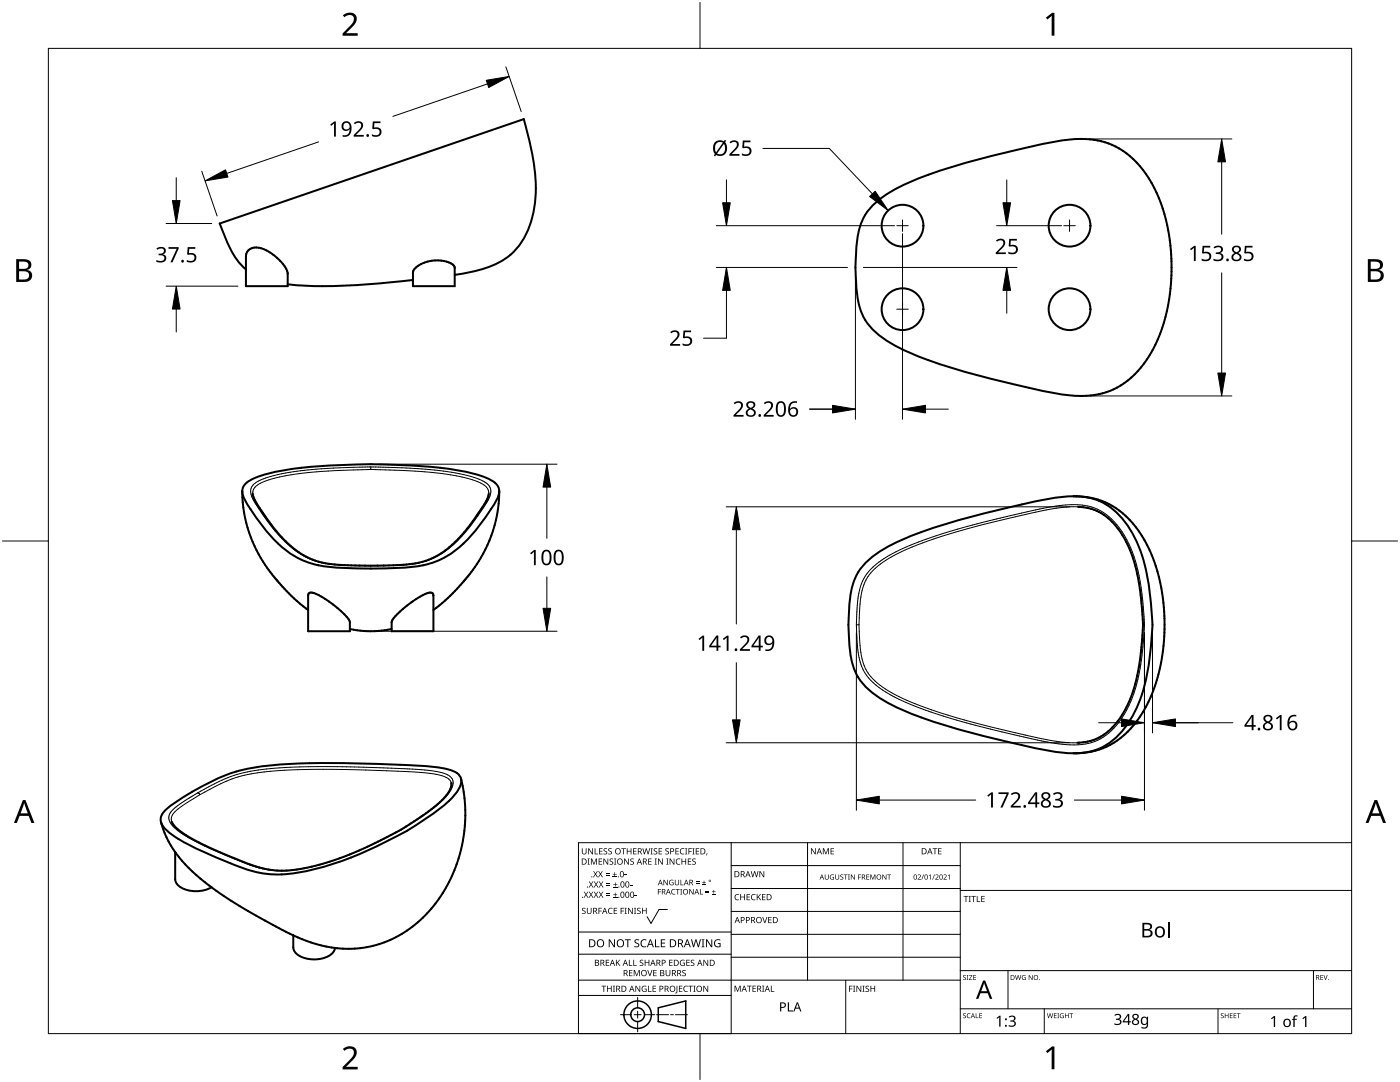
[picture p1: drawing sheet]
<svg xmlns="http://www.w3.org/2000/svg" width="279mm" height="216mm" viewBox="0 0 279 216" stroke-linecap="round" stroke-linejoin="round" font-family="sans-serif">
<g fill="none" stroke="#000" stroke-width=".4">
<path d="M218.3 27.9l.5 .1a16.1 16.1 0 0 1 11.3 9l1.8 4.1 1.1 4.3 .7 4.8 .1 5.2-.6 5-1.1 4.5-1.7 4.2-2.1 3.4a14.7 14.7 0 0 1-12.6 6.5 63.9 63.9 0 0 1-13.2-2.3 117.8 117.8 0 0 1-22.4-7 17.2 17.2 0 0 1-7.4-5.9 17.1 17.1 0 0 1-1.9-8.2 34.1 34.1 0 0 1 1-10.8 12.5 12.5 0 0 1 6-6.5 80.5 80.5 0 0 1 18.9-6.9l9.7-2.3a33.3 33.3 0 0 1 10.6-1.3l1.3 .1M49.1 53.8a16.6 16.6 0 0 1-4.5-7.2l-.8-2 60.7-20.8 .3 .8a47.9 47.9 0 0 1 2.1 14.3 16.9 16.9 0 0 1-5 11.9 20.2 20.2 0 0 1-10 3.9l-1.1 .2M49.6 49.9a3.6 3.6 0 0 1 4.2 .4 7.1 7.1 0 0 1 3.6 4.3v2.5h-8.3v-5.9l.1-.7zM82.4 55.9a115.4 115.4 0 0 1-25 .8M82.9 53.5a6.5 6.5 0 0 1 7.6-.6l.2 .5v3.7h-8.3v-2.7zM48.3 98l.3 3.3 .6 3.3 1 2.9 1.4 3.1 1.9 3 2.5 3.1 2.7 2.7 2.8 2.3M48.3 98a9.4 9.4 0 0 0 2.2 4.3 25.8 25.8 0 0 0 9.2 9.2 24.3 24.3 0 0 0 11 1.9h5.5a31.5 31.5 0 0 0 11.2-1.5 23.3 23.3 0 0 0 9.6-8.8 15.5 15.5 0 0 0 2.6-4.6v-.5M48.3 98l.2-.7a4.1 4.1 0 0 1 2.6-2 57.7 57.7 0 0 1 16.7-2.5 128.8 128.8 0 0 1 23.9 1.1 17.3 17.3 0 0 1 7 2.4l.6 .7 .3 1M50.4 98.4l.4 1.2 .9 1.6 2.4 3.5 2.1 2.5 1.8 1.7 1.5 1.2 1.5 1 1.7 .7 2.3 .6 2.6 .3 9.7 .1 5.6-.4 1.8-.4 1.8-.7a25.1 25.1 0 0 0 8.9-8.8l1.7-2.6 .4-1.5M99.6 98l-.1 2.5M214.3 99h.5M214.3 99a63.8 63.8 0 0 0-13.2 2.3 117.8 117.8 0 0 0-22.4 7 17.2 17.2 0 0 0-7.4 5.9 17.1 17.1 0 0 0-1.9 8.3 34.1 34.1 0 0 0 1 10.7 12.5 12.5 0 0 0 6 6.6 80.5 80.5 0 0 0 18.9 6.8l9.7 2.3a45.1 45.1 0 0 0 9.3 1.4"/>
<path d="M214.8 99h.1M214.9 99l2.5 .3a16.1 16.1 0 0 1 11.3 9l1.8 4.1 1.1 4.3 .7 4.8 .1 5.2-.6 5-1.1 4.5-1.7 4.2-2.1 3.4a14.7 14.7 0 0 1-12 6.5M214.9 99a12 12 0 0 1 10.3 6.1 31.5 31.5 0 0 1 4.4 14.5 47.8 47.8 0 0 1-1 16.4 20.4 20.4 0 0 1-7.4 12.4 11.5 11.5 0 0 1-6.3 1.9M61.7 118.4a3.2 3.2 0 0 1 2.7 .8l2.5 1.8a8.6 8.6 0 0 1 2.9 3.2v1.8h-8.3v-7.2zM86.5 118.8v.1M99.5 100.5l-.5 3-.8 2.9-1.1 2.7-1.4 2.6-1.8 2.7-2.6 2.9-2.3 2.4-2.5 2M215.2 101.1h.1M215.3 101.1h.1M215.4 101.1a10.1 10.1 0 0 1 8.4 5.3 31 31 0 0 1 4 13.9l.3 4.4-.6 7.3a23.2 23.2 0 0 1-5.7 13.4 9.3 9.3 0 0 1-6.4 2.8M78.2 125.5l-2.1 .3-2.1 .2-2.1-.2-2.1-.3M79.3 122.5l3-2.5a8 8 0 0 1 3.8-1.7l.3 .2 .1 .4v7.1h-8.3v-2zM90.1 156.3h.1"/>
<path d="M90.1 156.3a4.6 4.6 0 0 1-2 3.5l-2.8 2.2-4.3 2.9M92 155.4l.7 4.1 .1 4.6-.5 4.3-1.2 4.1M92 155.4a4 4 0 0 1-1.2 3.2 44.2 44.2 0 0 1-10.2 7.5 66.8 66.8 0 0 1-22.3 8.2 21.7 21.7 0 0 1-12.4-2.1l-4-1.6a33.3 33.3 0 0 1-8.8-5.1l-.8-1-.2-.5M92 155.4l-.3-.6a5.1 5.1 0 0 0-3.4-1.5l-1-.2a233.6 233.6 0 0 0-33.3-.4 33.7 33.7 0 0 0-15.6 5.3 26.4 26.4 0 0 0-5.7 4 2.17 2.17 0 0 0-.6 2M214.8 150.3h-.5M214.9 150.3h-.1M215.3 148.2h-.3M215.4 148.2h-.1M32.1 164a18.1 18.1 0 0 0 2.9 6M34.3 163.9a9.8 9.8 0 0 0 4.4 3.7l3.2 1.5 4.9 2.2 3.4 1.3 2.9 .8a23.8 23.8 0 0 0 11.7-1.2l3.8-1.2 3.7-1.6 4.9-2.4 3.8-2.1M35 170l1.3 1.7 1.7 1.8 4.2 3.5M35 170v5.4a2.82 2.82 0 0 0 2.5 2.2 6.4 6.4 0 0 0 4.7-.6"/>
<path d="M42.2 177l3.1 2.2 3.8 2.4 9.4 5M91.1 172.5l-1.6 3.8-2 3.2-2.5 3-2.7 2.4M58.5 186.6v2.4a2.82 2.82 0 0 0 2.6 2.2 5.7 5.7 0 0 0 5.4-1.2l.4-.9M82.3 184.9a21.6 21.6 0 0 1-22.6 2.3l-1.2-.6"/>
<circle cx="180.1" cy="45" r="4.2"/>
<circle cx="213.5" cy="45" r="4.2"/>
<circle cx="180.1" cy="61.7" r="4.2"/>
<circle cx="213.5" cy="61.7" r="4.2"/>
</g>
<g fill="none" stroke="#000" stroke-width=".2">
<path d="M74 93.2l6.5 .2 5.4 .3 4.2 .5 3.4 .7a7.2 7.2 0 0 1 4.2 2.2 3.5 3.5 0 0 1-.5 3.1l-2.8 4-2.2 2.8-2.5 2.3-2.4 1.7-2.2 .9-2.5 .6-3.2 .3-5.4 .1M74 93.7l-10.8 .4-3.9 .5-3.3 .5a10.5 10.5 0 0 0-5.2 2.2l-.3 .6-.1 .6M74 93.2v.5M74 93.2l-7.1 .2-5.4 .4-4.5 .6-3.4 .8a5.9 5.9 0 0 0-3.4 2 4 4 0 0 0 .9 3.4l2.7 4 2.2 2.6 2.3 2.2 2.4 1.6 2.3 .9 2.4 .6 3.2 .3 5.4 .1M74 93.7l10.8 .4 3.9 .5 3.2 .5a10.5 10.5 0 0 1 5.3 2.2l.3 .6v.6M74 112.9h.1M215.2 101.1a53.4 53.4 0 0 0-13.1 2.2l-9.6 2.4-7.9 2.5a27 27 0 0 0-10.6 5.9 11.5 11.5 0 0 0-2.5 7.8l-.1 2.8M215.3 101.1h.1M215.4 101.1a9.4 9.4 0 0 1 4.3 1.3M170.9 124.7l.2 3.7 .3 2.3M170.9 124.7h.5M171.4 124.7l.1 1.7a14.5 14.5 0 0 0 1.9 8.1 21.1 21.1 0 0 0 9.2 5.9l4.9 1.8 5.6 1.6 6.7 1.8 8.6 1.9a29.1 29.1 0 0 0 6.6 .7"/>
<path d="M228.1 124.7h.3M228.4 124.7l-.4 5-.5 3.9-.8 3.5-1 2.9a13.6 13.6 0 0 1-7.8 8.2l-1.5 .3-1.8 .1-3.8-.2-4.9-1-10.3-2.4-6.7-1.9-5.6-1.9-4.3-1.9-3.4-2a9.3 9.3 0 0 1-4.2-6.6M228.4 124.7l-.4-4.9-.5-4.1-.8-3.5-1-2.8a13.6 13.6 0 0 0-7.8-8.2 22.7 22.7 0 0 0-10.2 .3l-11.2 2.6-8 2.3-6.8 2.4-2.6 1.1-2.2 1.3a10 10 0 0 0-5.4 6.7l-.4 2.6-.2 4.2M39.5 158.2l-3.6 2.2a4 4 0 0 0-2.2 2.9 5.7 5.7 0 0 0 2.9 3.2l4.8 2.6 7.7 3.2 3.3 1 3.1 .5 1.9-.1 2.1-.2 4.9-1.1 5.4-1.8 5.6-2.6M39.5 158.2l4-2.2 3-1.2 3.1-.8 4.1-.6 5.7-.4h7.5l11.8 .3 6.7 .4a8.8 8.8 0 0 1 4.6 1.4 2.43 2.43 0 0 1-.4 3.1l-1.4 1.6-1.8 1.5-6.2 4.2M39.5 158.2l.4 .4M39.9 158.6l-1 .6a14.2 14.2 0 0 0-4.6 3.6l-.1 .5 .1 .6M90.1 156.3v-.1a3.1 3.1 0 0 0-2.8-1.6l-2.3-.4-3.4-.2-15.9-.5-8.4 .2-6.5 .6a30.4 30.4 0 0 0-10.9 4.3M215.4 148.2h-.1M219.7 147a9.4 9.4 0 0 1-4.3 1.2M80 165.5v.1M80.2 165.5h-.2"/>
<path d="M80.2 165.5l-4.8 2.5"/>
</g>
<path d="M9.7 9.7h260v196.5h-260z" fill="none" stroke="#000" stroke-width=".2"/>
<path d="M139.7 .5v9.2M.5 108h9.2M269.7 108h9.2M139.7 206.2v9.2" fill="none" stroke="#000" stroke-width=".2"/>
<g fill="#000">
<path d="M68.4 3.1a1.64 1.64 0 0 1 2.8 .4 2.52 2.52 0 0 1-1.2 2.2l-.9 .9h2.3v.5h-3v-.4l1.2-1.2a1.95 1.95 0 0 0 .9-2.2 1.23 1.23 0 0 0-1.8 .1zM208.7 3.5l1.3-.9h.4v4.5h-.5v-4l-.9 .8zM68.4 209.3a1.64 1.64 0 0 1 2.8 .4 2.52 2.52 0 0 1-1.2 2.2l-.9 1h2.3v.5h-3v-.5l1.2-1.2a1.95 1.95 0 0 0 .9-2.1 1.23 1.23 0 0 0-1.8 .1zM208.7 209.8l1.3-1h.4v4.6h-.5v-4l-.9 .7z"/>
<path d="M3.2 51.7h1.3a1.28 1.28 0 0 1 1.7 1.3 1.04 1.04 0 0 1-.8 .9 1.23 1.23 0 0 1 1 1.5 1.23 1.23 0 0 1-1.6 .9h-1.6zM3.8 54.1v1.7h.9a.86 .86 0 0 0 1.1-.9 .86 .86 0 0 0-1.1-.8zM3.8 52.2v1.4h.8a.78 .78 0 0 0 1.1-.7 .78 .78 0 0 0-1.1-.7z"/>
<path d="M273 51.7h1.3a1.28 1.28 0 0 1 1.7 1.3 1.04 1.04 0 0 1-.9 .9 1.23 1.23 0 0 1 1 1.5 1.23 1.23 0 0 1-1.5 .9h-1.6zM273.6 54.1v1.7h.9a.86 .86 0 0 0 1.1-.9 .86 .86 0 0 0-1.2-.8zM273.6 52.2v1.4h.8a.78 .78 0 0 0 1-.7 .78 .78 0 0 0-1.1-.7z"/>
<path d="M4.6 159.6h.5l1.8 4.6h-.6l-.6-1.4h-1.8l-.5 1.4h-.6zM4.8 160.2l-.7 2.1h1.4z"/>
<path d="M274.3 159.6h.5l1.8 4.6h-.6l-.5-1.4h-1.8l-.6 1.4h-.6zM274.6 160.2l-.7 2.1h1.4z"/>
</g>
<g fill="none" stroke="#000" stroke-width=".2">
<path d="M145.9 168.1v38.1h-30.5v-38.1h154.3M145.9 172.7h45.7M145.9 177.3h45.7M161.2 168.1v27.5M180.2 168.1v27.5M191.6 168.1v38.1M191.6 177.7h78.1M115.4 198.6h30.5M115.4 195.6h76.2M115.4 190.4h30.5M115.4 186h30.5M127.3 199v2.1"/>
<path d="M133.2 181.5h-1.7l-1.6 2.8-.7-1.4M145.9 181.9h45.7M145.9 186.4h45.7M145.9 191h45.7M168.8 195.6v10.6M191.6 193.7h78.1M201.2 193.7v7.6M262.1 193.7v7.6M123.8 202.5h2.1M126.6 202.5h1.3M127.3 201.8v1.4M127.3 203.8v2.1"/>
<path d="M128.6 202.5h2.1M131 202.5h2.4M133.8 202.5h.6M134.8 202.5h2.4M191.6 201.3h78.1M208.4 201.3v4.9M243.1 201.3v4.9"/>
</g>
<g fill="#000">
<path d="M116.1 169.3h.2v.8a.32 .32 0 0 0 .3 .3 .32 .32 0 0 0 .3-.3v-.8h.2v.8a.47 .47 0 0 1-.5 .4 .47 .47 0 0 1-.5-.5zM116.5 177.9h.2l.3 .5 .3-.5h.1l-.4 .6 .4 .6h-.1l-.3-.5-.4 .5h-.1l.4-.6zM117.3 171.3h.4l-.1 .1v1l.1 .1h-.4l.1-.1v-1zM117.4 169.3h.2l.6 1v-1h.1v1.2h-.1l-.7-1v1h-.1zM117.5 177.9h.2l.3 .5 .3-.5h.1l-.4 .6 .4 .6h-.1l-.4-.5-.3 .5h-.1l.4-.6zM117.5 175.9h.2l.3 .5 .3-.5h.1l-.4 .6 .5 .6h-.2l-.3-.5-.4 .5h-.1l.4-.6zM117.9 171.3h.3l.3 1 .4-1h.2v1.2h-.1v-1l-.4 1h-.1l-.4-1v1h-.2zM118.7 169.3h.1v1h.6v.2h-.7zM118.4 173.8h.1l.3 .5 .3-.5h.2l-.4 .6 .4 .7h-.1l-.4-.6-.3 .6h-.1l.4-.7zM118.5 177.9h.2l.2 .5 .3-.5h.2l-.4 .6 .4 .6h-.1l-.4-.5-.3 .5h-.1l.4-.6zM118.5 175.9h.2l.3 .5 .3-.5h.1l-.4 .6 .4 .6h-.1l-.3-.5-.4 .5h-.1l.4-.6zM119.5 171.3h.7v.1h-.6v.4h.5v.2h-.5v.4h.6v.1h-.7z"/>
<path d="M119.6 169.3h.6v.1h-.5v.4h.5v.1h-.5v.4h.5v.2h-.6zM119.4 173.8h.1l.3 .5 .3-.5h.2l-.4 .6 .4 .7h-.1l-.4-.6-.3 .6h-.2l.5-.7zM119.5 177.9h.1l.3 .5 .3-.5h.2l-.4 .6 .4 .6h-.1l-.4-.5-.3 .5h-.1l.4-.6zM119.5 175.9h.2l.3 .5 .3-.5h.1l-.4 .6 .4 .6h-.1l-.4-.5-.3 .5h-.1l.4-.6zM120.9 174.6h.8v.1h-.8zM120.9 174.2h.8v.1h-.8zM121 178.7h.8v.1h-.8zM121 178.3h.8v.1h-.8zM121 176.6h.8v.1h-.8zM121 176.3h.8v.1h-.8zM120.5 169.4l.4-.1h.3l-.1 .1a.25 .25 0 0 0-.4-.1 .25 .25 0 0 0 0 .4 .4 .4 0 0 1 .5 .3 .4 .4 0 0 1-.3 .5 .4 .4 0 0 1-.5-.2h.2a.27 .27 0 0 0 .4-.1 .27 .27 0 0 0-.3-.3l-.2-.2zM120.4 171.3h.2l.6 1v-1h.2v1.2h-.2l-.6-1v1h-.2z"/>
<path d="M121.4 169.4l.5-.1h.2v.1a.25 .25 0 0 0-.4-.1 .25 .25 0 0 0 0 .4 .4 .4 0 0 1 .4 .3 .4 .4 0 0 1-.2 .5 .4 .4 0 0 1-.5-.2h.1a.27 .27 0 0 0 .5-.1 .27 .27 0 0 0-.4-.3l-.2-.2zM122.3 174.9h.8v.2h-.8zM122.4 179h.8v.1h-.8zM122.4 177h.8v.1h-.8zM121.7 171.4l.4-.1 .3 .1-.1 .1a.25 .25 0 0 0-.4-.1 .25 .25 0 0 0 0 .4 .4 .4 0 0 1 .5 .3 .4 .4 0 0 1-.3 .5 .4 .4 0 0 1-.5-.3l.2 .1a.27 .27 0 0 0 .4-.2 .27 .27 0 0 0-.3-.3l-.2-.2zM122.6 174h.1v.4h.4v.1h-.4v.4h-.1v-.4h-.3v-.1h.3zM122.7 178.1h.1v.4h.4v.1h-.4v.3h-.1v-.3h-.3v-.1h.3zM122.7 176.1h.2v.3h.3v.2h-.3v.3h-.2v-.3h-.3v-.2h.3zM122.5 171.3h.5l-.2 .1v1l.2 .1h-.5l.2-.1v-1zM124 169.3h.9v.1h-.4v1.1h-.1v-1.1h-.4zM124.7 174.5h.4v.2h-.4zM124.6 171.3h.1l.7 1v-1h.1v1.2h-.2l-.6-1v1h-.1z"/>
<path d="M125.7 176.6h.5v.1h-.5zM125.1 169.3h.1v.5h.7v-.5h.1v1.2h-.1v-.6h-.7v.6h-.1zM125.8 171.4l.5-.1 .2 .1v.1a.25 .25 0 0 0-.4-.1 .25 .25 0 0 0 0 .4 .4 .4 0 0 1 .4 .3 .4 .4 0 0 1-.2 .5 .4 .4 0 0 1-.5-.3l.1 .1a.27 .27 0 0 0 .5-.2 .27 .27 0 0 0-.4-.3l-.2-.2zM126.7 178.6h.4v.2h-.4zM126.4 169.3h.6v.1h-.5v.4h.5v.1h-.5v.4h.5v.2h-.6zM128.2 169.3h.2l.2 1 .3-1h.2l.2 1 .3-1h.1l-.3 1.2h-.1l-.3-1.1-.3 1.1h-.2zM129.4 171.3h.6v.1h-.5v.4h.5v.2h-.5v.4h.5v.1h-.6zM129.8 169.3h.5l-.2 .1v1l.2 .1h-.5l.2-.1v-1zM130.7 171.3h.4l-.1 .1v1l.1 .1h-.4l.1-.1v-1zM130.5 169.4l.4-.1h.3l-.1 .1a.25 .25 0 0 0-.4-.1 .25 .25 0 0 0 0 .4 .4 .4 0 0 1 .5 .3 .4 .4 0 0 1-.3 .5 .4 .4 0 0 1-.5-.2h.2a.27 .27 0 0 0 .4-.1 .27 .27 0 0 0-.3-.3l-.2-.2zM131.3 177.4h.6v.1h-.5v.4h.5v.1h-.5v.5h-.1zM131.4 169.3h.7v.1h-.5v.4h.5v.1h-.5v.4h.5v.2h-.7z"/>
<path d="M131.3 171.3h.2l.7 1-.1-1h.2v1.2h-.2l-.6-1v1h-.2zM132.4 175.6h.2l.6 .9v-.9h.1v1h-.2l-.6-.9v.9h-.1zM133 171.3h.4l-.1 .1v1l.1 .1h-.4l.1-.1v-1zM132.8 169.4l.4-.1h.3l-.1 .1a.25 .25 0 0 0-.3-.1 .25 .25 0 0 0 0 .4 .4 .4 0 0 1 .4 .3 .4 .4 0 0 1-.3 .5 .4 .4 0 0 1-.4-.2h.1a.27 .27 0 0 0 .5-.1 .27 .27 0 0 0-.4-.3l-.2-.2zM133.7 175.7l.5-.2 .2 .1v.1a.45 .45 0 0 0-.7 .4 .45 .45 0 0 0 .6 .4v-.3h-.2v-.1h.3v.5a.6 .6 0 0 1-.8-.1 .6 .6 0 0 1 .1-.8zM134.1 177.5l.4-.1h.3l-.1 .2a.44 .44 0 0 0-.6 .4 .44 .44 0 0 0 .6 .3 .52 .52 0 0 1-.7 0 .52 .52 0 0 1 .1-.8zM133.6 171.3h.2l.7 1v-1h.1v1.2h-.2l-.6-1v1h-.2zM134.9 177.4h.8v.1h-.4v1h-.1v-1h-.3zM135 171.5l.5-.2 .3 .1-.1 .1a.49 .49 0 0 0-.7 .4 .49 .49 0 0 0 .7 .5 .52 .52 0 0 1-.6 0 .52 .52 0 0 1-.2-.6zM134.8 169.3h.7v.1h-.6v.4h.5v.1h-.5v.4h.6v.2h-.7zM134.7 175.6h.1v.7a.28 .28 0 0 0 .3 .2 .28 .28 0 0 0 .3-.2v-.7h.1v.7a.42 .42 0 0 1-.4 .4 .42 .42 0 0 1-.4-.4zM135.8 175.6h.1v.9h.5v.1h-.6z"/>
<path d="M135.8 177.4h.3l-.1 .1v.9l.1 .1h-.3l.1-.1v-.9zM135.8 169.4l.5-.2 .3 .1-.1 .1a.49 .49 0 0 0-.7 .5 .49 .49 0 0 0 .8 .4 .52 .52 0 0 1-.7 .1 .52 .52 0 0 1-.2-.6zM136 171.3h.2v.5h.6v-.5h.1v1.2h-.1v-.5h-.6v.5h-.2zM136.7 169.3h.5l-.2 .1v1l.2 .1h-.5l.2-.1v-1zM137.4 169.3h.7v.1h-.6v.4h.5v.2h-.5v.5h-.1zM137.3 171.3h.6v.1h-.5v.4h.5v.2h-.5v.4h.5v.1h-.6zM137.6 177.4h.1l.6 .9v-.9h.1v1.1h-.1l-.6-.9v.9h-.1zM138.2 169.3h.4l-.1 .1v1l.1 .1h-.4l.1-.1v-1zM138.9 176.2h.7v.1h-.7zM138.9 175.9h.7v.1h-.7zM138.2 171.4l.4-.1 .3 .1-.1 .1a.25 .25 0 0 0-.4-.1 .25 .25 0 0 0 0 .4 .4 .4 0 0 1 .5 .3 .4 .4 0 0 1-.3 .5 .4 .4 0 0 1-.5-.3l.2 .1a.27 .27 0 0 0 .4-.2 .27 .27 0 0 0-.3-.3l-.2-.2zM138.9 169.3h.6v.1h-.5v.4h.5v.1h-.5v.4h.5v.2h-.6z"/>
<path d="M139.7 177.4h.1v1h.5v.1h-.6zM140.1 176.5h.8v.1h-.8zM140.4 175.7h.2v.3h.3v.2h-.3v.3h-.2v-.3h-.3v-.2h.3zM140.8 178h.7v.2h-.7zM140.8 177.7h.7v.1h-.7zM141 170.3h.2l-.3 .4zM142.1 178.4h.7v.1h-.7zM142.4 177.6h.1v.3h.3v.1h-.3v.3h-.1v-.3h-.3v-.1h.3zM146.8 178.6l.4-.2 .3 .1v.1a.49 .49 0 0 0-.7 .4 .49 .49 0 0 0 .7 .5 .52 .52 0 0 1-.7 0 .52 .52 0 0 1-.2-.6zM147.7 178.4h.2v.5h.6v-.5h.2v1.2h-.2v-.5h-.6v.5h-.2zM149 178.4h.7v.1h-.5v.4h.4v.2h-.4v.4h.5v.1h-.7zM150 178.6l.5-.2 .3 .1-.1 .1a.49 .49 0 0 0-.7 .4 .49 .49 0 0 0 .8 .5 .52 .52 0 0 1-.7 0 .52 .52 0 0 1-.2-.6z"/>
<path d="M149.8 173.8h.2l.2 1.1 .3-1.1h.2l.3 1.1 .2-1.1h.2l-.3 1.2h-.2l-.3-1-.3 1h-.1zM151 178.4h.2v.6l.5-.6h.2l-.5 .5 .5 .7h-.2l-.4-.6-.1 .6h-.2zM151.6 173.8h.1l.7 1v-1h.1v1.2h-.2l-.6-1v1h-.1zM152.1 178.4h.7v.1h-.6v.4h.5v.2h-.5v.4h.6v.1h-.7zM161.8 169.3h.2l.7 1v-1h.1v1.2h-.2l-.6-1v1h-.2zM164.2 169.3h.2l.4 .9 .4-.9h.2v1.2h-.1v-1.1l-.4 1.1h-.1l-.4-1.1v1.1h-.2zM164.6 174.5h.1v.7a.26 .26 0 0 0 .3 .2 .26 .26 0 0 0 .3-.2v-.7h.1v.7a.39 .39 0 0 1-.4 .3 .39 .39 0 0 1-.4-.3zM165.7 174.6l.5-.1h.2v.2a.42 .42 0 0 0-.7 .3 .42 .42 0 0 0 .6 .4v-.3h-.2v-.1h.4v.5a.56 .56 0 0 1-.8-.1 .56 .56 0 0 1 0-.8zM165.8 169.3h.6v.1h-.5v.4h.5v.1h-.5v.4h.5v.2h-.6zM166.7 174.5h.1v.7a.26 .26 0 0 0 .3 .2 .26 .26 0 0 0 .2-.2v-.7h.2v.7a.39 .39 0 0 1-.4 .3 .39 .39 0 0 1-.4-.3zM167.7 174.6l.4-.1h.2v.1a.24 .24 0 0 0-.4 0 .24 .24 0 0 0-.1 .3 .24 .24 0 0 0 .3 .1 .33 .33 0 0 1 .1 .5 .33 .33 0 0 1-.5 0v-.1a.26 .26 0 0 0 .4 0 .26 .26 0 0 0 .1-.3 .26 .26 0 0 0-.4-.1zM168.4 174.5h.8v.1h-.4v.9h-.1v-.9h-.3z"/>
<path d="M169.2 174.5h.4l-.1 .1v.8l.1 .1h-.4l.2-.1v-.8zM169.8 174.5h.2l.5 .8v-.8h.1v1h-.1l-.6-.8v.8h-.1zM171.3 174.5h.5v.1h-.4v.4h.4v.1h-.4v.4h-.1zM172.9 174.5h.6v.1h-.5v.3h.4v.1h-.4v.4h.5v.1h-.6zM173.7 174.5h.2l.3 .8 .3-.8h.2v1h-.1v-.9l-.5 .9-.3-.9v.9h-.1zM176.1 174.5h.1l.6 .8v-.8h.1v1h-.1l-.6-.8v.8h-.1zM177.1 174.5h.7v.1h-.3v.9h-.1v-.9h-.3zM183.1 174.6a.37 .37 0 0 1 .6 0 .37 .37 0 0 1-.2 .6l-.2 .2h.5v.1h-.7l.3-.4a.27 .27 0 0 0 .3-.3 .27 .27 0 0 0-.4-.2zM184.3 174.5h.1l-.4 1h-.1zM185.4 174.7l.3-.2v1h-.1v-.9l-.2 .2zM186.4 174.5h.2l-.4 1h-.1zM186.1 169.3h.9v.1h-.3v1.1h-.2v-1.1h-.4z"/>
<path d="M186.7 174.6a.37 .37 0 0 1 .6 0 .37 .37 0 0 1-.3 .6l-.2 .2h.5v.1h-.6l.2-.4a.27 .27 0 0 0 .3-.3 .27 .27 0 0 0-.4-.2zM187.2 169.3h.7v.1h-.5v.4h.5v.1h-.5v.4h.5v.2h-.7zM188.3 174.6a.37 .37 0 0 1 .6 0 .37 .37 0 0 1-.2 .6l-.3 .2h.6v.1h-.7l.3-.4a.27 .27 0 0 0 .2-.3 .27 .27 0 0 0-.3-.2zM189.2 174.7l.3-.2v1h-.1v-.9l-.2 .2zM192.3 178.8h.9v.1h-.3v1.1h-.2v-1.1h-.4zM193.3 178.8h.5l-.2 .1v1l.2 .1h-.5l.2-.1v-1zM193.8 178.8h1v.1h-.4v1.1h-.2v-1.1h-.4zM194.9 178.8h.2v1.1h.5v.1h-.7zM195.8 178.8h.7v.1h-.5v.4h.5v.1h-.5v.5h.5v.1h-.7zM116.2 181.3l.4-.2 .3 .1-.1 .1a.25 .25 0 0 0-.4-.1 .25 .25 0 0 0 0 .4 .4 .4 0 0 1 .5 .3 .4 .4 0 0 1-.3 .5 .4 .4 0 0 1-.5-.2h.2a.27 .27 0 0 0 .4-.1 .27 .27 0 0 0-.3-.3l-.2-.2zM117.1 181.1h.2v.8a.32 .32 0 0 0 .3 .3 .32 .32 0 0 0 .3-.3v-.8h.2v.8a.47 .47 0 0 1-.5 .5 .47 .47 0 0 1-.5-.5zM119.4 181.1h.7v.2h-.5v.4h.5v.1h-.5v.6h-.2z"/>
<path d="M120 196.7h1v.1h-.4v1.1h-.2v-1.1h-.4zM120.9 191.5h.7v.1h-.6v.4h.5v.2h-.5v.4h.6v.1h-.7zM121.5 181.3l.4-.2 .4 .1-.1 .1a.49 .49 0 0 0-.7 .5 .49 .49 0 0 0 .7 .4 .52 .52 0 0 1-.6 .1 .52 .52 0 0 1-.3-.6zM121.1 196.7h.2v.5h.6v-.5h.2v1.2h-.2v-.6h-.6v.6h-.2zM121.5 187.4h.2l.9 1.3v-1.3h.1v1.6h-.2l-.8-1.3v1.3h-.2zM122.3 196.7h.4l-.1 .1v1l.1 .1h-.4l.2-.1v-1zM122.5 181.1h.7v.2h-.6v.4h.5v.1h-.5v.4h.6v.2h-.7zM122.9 191.5h.2v.6l.5-.6h.2l-.5 .5 .5 .7h-.2l-.4-.6-.1 .6h-.2zM123.9 181.1h.6v.2h-.5v.4h.5v.1h-.5v.6h-.1zM124.7 181.1h.4l-.2 .2v.9l.2 .2h-.4l.1-.2v-.9zM124.7 187.4h1.2v.2h-.5v1.4h-.2v-1.4h-.5zM125.5 191.5h.2v1.1h.5v.1h-.7z"/>
<path d="M125.5 193.6h.7v.1h-.5v.4h.5v.1h-.5v.4h.5v.2h-.7zM125.3 181.1h.2l.7 1.1-.1-1.1h.2v1.3h-.2l-.6-1v1h-.2zM126.4 191.5h.1v1.1h.6v.1h-.7zM126.5 181.1h.5l-.2 .2v.9l.2 .2h-.5l.2-.2v-.9zM126.5 193.6h.2l.4 1 .4-1h.2v1.2h-.2v-1.1l-.4 1.1h-.1l-.4-1.1v1.1h-.1zM126.7 187.6l.3-.2 .6 .1-.2 .1a.33 .33 0 0 0-.6 .2 .33 .33 0 0 0 .4 .4 .47 .47 0 0 1 .4 .6 .47 .47 0 0 1-.7 .2h-.3v-.2h.2a.35 .35 0 0 0 .6-.2 .35 .35 0 0 0-.5-.4l-.3-.2zM126.8 196.7h.2l.6 1v-1h.2v1.2h-.2l-.7-1 .1 1h-.2zM127.2 181.3l.4-.2 .3 .1-.1 .1a.25 .25 0 0 0-.4-.1 .25 .25 0 0 0 0 .4 .4 .4 0 0 1 .5 .3 .4 .4 0 0 1-.3 .5 .4 .4 0 0 1-.5-.2h.2a.27 .27 0 0 0 .4-.1 .27 .27 0 0 0-.3-.3l-.2-.2zM127.7 191.6l.4-.1 .3 .1-.1 .1a.25 .25 0 0 0-.3-.1 .25 .25 0 0 0 0 .4 .4 .4 0 0 1 .4 .3 .4 .4 0 0 1-.3 .5 .4 .4 0 0 1-.4-.3l.1 .1a.27 .27 0 0 0 .5-.2 .27 .27 0 0 0-.4-.3l-.2-.2zM128 187.6l.6-.2 .4 .1-.1 .2a.63 .63 0 0 0-.9 .5 .63 .63 0 0 0 1 .6v.2a.83 .83 0 0 1-1.1-.3 .83 .83 0 0 1 .1-1.1zM128.2 196.8l.6-.1 .2 .1v.1a.5 .5 0 0 0-.8 .4 .5 .5 0 0 0 .7 .5v-.4h-.3v-.1h.4v.6a.66 .66 0 0 1-.8-.2 .66 .66 0 0 1 0-.9zM128.1 181.1h.2v.6h.6v-.6h.2v1.3h-.2v-.6h-.6v.6h-.2z"/>
<path d="M129.2 193.6h.1l.4 1 .3-1h.2l-.4 1.2h-.2zM129.3 196.7h.2v1.1h.5v.1h-.7zM128.7 191.5h.1v.5h.6v-.5h.2v1.2h-.2v-.5h-.6v.5h-.1zM130.7 187.4h.2v1.4h.7v.2h-.9zM130.2 196.7h.7v.1h-.5v.4h.5v.1h-.5v.5h.5v.1h-.7zM130.4 193.6h.6v.1h-.5v.4h.5v.1h-.5v.4h.5v.2h-.6zM131.9 187.4h.9v.2h-.7v.5h.6v.2h-.6v.5h.7v.2h-.9zM132.8 193.6h.2v.7a.32 .32 0 0 0 .3 .4 .32 .32 0 0 0 .3-.4v-.7h.2v.7a.47 .47 0 0 1-.5 .5 .47 .47 0 0 1-.5-.5zM133.5 191.5h.7v.1h-.5v.4h.5v.2h-.5v.4h.5v.1h-.7zM135 196.7h.2v1.3l-.1 .2h-.3l-.1-.1 .3-.2zM135.5 196.7h.7v.1h-.5v.4h.4v.1h-.4v.5h.5v.1h-.7zM135.8 191.7l.5-.2 .4 .1-.1 .1a.5 .5 0 0 0-.8 .4 .5 .5 0 0 0 .7 .5v-.4h-.2v-.1h.4v.6a.66 .66 0 0 1-.9-.1 .66 .66 0 0 1 0-.9z"/>
<path d="M136.2 193.7l.4-.2 .3 .1-.1 .1a.25 .25 0 0 0-.4-.1 .25 .25 0 0 0 0 .4 .4 .4 0 0 1 .5 .3 .4 .4 0 0 1-.3 .5 .4 .4 0 0 1-.5-.2h.2a.27 .27 0 0 0 .5-.1 .27 .27 0 0 0-.4-.3l-.2-.2zM136.5 196.8l.5-.1 .3 .1-.1 .1a.49 .49 0 0 0-.7 .4 .49 .49 0 0 0 .8 .4 .52 .52 0 0 1-.7 .1 .52 .52 0 0 1-.2-.6zM137 191.5h.6v.1h-.5v.4h.5v.2h-.5v.4h.5v.1h-.6zM137.4 196.7h.9v.1h-.4v1.1h-.1v-1.1h-.4zM137.9 191.6l.4-.1 .3 .1-.1 .1a.25 .25 0 0 0-.4-.1 .25 .25 0 0 0 0 .4 .4 .4 0 0 1 .5 .3 .4 .4 0 0 1-.3 .5 .4 .4 0 0 1-.5-.3l.2 .1a.27 .27 0 0 0 .4-.2 .27 .27 0 0 0-.3-.3l-.2-.2zM138.4 196.7h.4l-.1 .1v1l.1 .1h-.4l.1-.1v-1zM137.9 187.4h.2l.3 1.4 .4-1.4h.2l.4 1.4 .3-1.4h.2l-.4 1.6h-.2l-.4-1.3-.4 1.3h-.2zM140 187.4h.6l-.2 .2v1.3l.2 .1h-.6l.2-.1v-1.3zM140.4 196.7h.1l.7 1v-1h.1v1.2h-.1l-.7-1v1h-.1zM140.4 191.5h.2l.6 1v-1h.1v1.2h-.1l-.7-1v1h-.1zM140.9 187.4h.2l.9 1.3v-1.3h.1v1.6h-.2l-.8-1.3v1.3h-.2zM142.7 187.6l.7-.2 .4 .1-.1 .2a.65 .65 0 0 0-1 .5 .65 .65 0 0 0 .9 .6v-.4h-.3v-.2h.5v.7a.86 .86 0 0 1-1.1-.1 .86 .86 0 0 1 0-1.2z"/>
<path d="M146.6 196.7h.2l.4 1 .4-1h.2v1.2h-.1v-1.1l-.4 1.1h-.2l-.4-1.1v1.1h-.1zM149.1 196.7h.9v.1h-.4v1.1h-.1v-1.1h-.4zM150.2 196.7h.7v.1h-.6v.4h.5v.1h-.5v.5h.6v.1h-.7zM152.1 183h.2l.3 1 .4-1h.1l-.4 1.2h-.1zM152.1 196.7h.4l-.1 .1v1l.1 .1h-.4l.1-.1v-1zM153.8 196.7h.2v1.1h.5v.1h-.7zM153.3 183h.7v.1h-.5v.4h.5v.1h-.5v.5h.5v.1h-.7zM169.5 196.7h.6v.1h-.5v.5h.5v.1h-.5v.5h-.1zM170.2 196.7h.5l-.2 .1v1l.2 .1h-.5l.2-.1v-1zM170.9 196.7h.2l.6 1v-1h.2v1.2h-.2l-.6-1v1h-.2zM172.1 196.7h.5l-.2 .1v1l.2 .1h-.5l.2-.1v-1zM172.8 196.8l.4-.1h.2v.2a.25 .25 0 0 0-.4-.1 .25 .25 0 0 0 0 .4 .4 .4 0 0 1 .5 .3 .4 .4 0 0 1-.3 .4 .4 .4 0 0 1-.5-.2l.2 .1a.27 .27 0 0 0 .4-.2 .27 .27 0 0 0-.3-.3l-.3-.2z"/>
<path d="M173.7 196.7h.2v.5h.6v-.5h.2v1.2h-.2v-.6h-.6v.6h-.2zM192.2 194.7l.4-.1h.2l-.1 .1a.24 .24 0 0 0-.3 0 .24 .24 0 0 0-.1 .3 .24 .24 0 0 0 .4 .1 .31 .31 0 0 1 0 .4 .31 .31 0 0 1-.5-.1 .24 .24 0 0 0 .3 .1 .24 .24 0 0 0 .1-.3l-.4-.3zM192.9 194.6h.4l-.1 .1v.7l.1 .1h-.4l.1-.1v-.7zM193.4 194.6h.6l-.5 .8h.6v.1h-.7l.5-.8h-.5zM194.2 194.6h.6v.1h-.4v.3h.4v.1h-.4v.3h.4v.1h-.6zM202.6 194.6h.1l.2 .8 .2-.8h.2l.2 .8 .2-.8h.1l-.2 .9h-.2l-.2-.8-.2 .8h-.2zM204 194.7l.4-.1h.3l-.1 .1a.4 .4 0 0 0-.6 .4 .4 .4 0 0 0 .6 .3v-.3l-.2-.1h.3v.5a.53 .53 0 0 1-.7-.1 .53 .53 0 0 1 0-.7zM205.3 194.6h.1l.6 .8v-.8h.1v.9h-.2l-.5-.8v.8h-.1zM263.5 194.6h.6v.1h-.5v.3h.4v.1h-.4v.3h.5v.1h-.6zM264.1 194.6h.2l.2 .8 .3-.8h.2l-.4 .9h-.1zM157.2 200h.3v1.6h.8v.2h-1.1zM192.2 202.3l.4-.1h.2l-.1 .1a.24 .24 0 0 0-.3 0 .24 .24 0 0 0-.1 .3 .24 .24 0 0 0 .4 .1 .31 .31 0 0 1 0 .5 .31 .31 0 0 1-.5-.2 .24 .24 0 0 0 .3 .1 .24 .24 0 0 0 .1-.3l-.4-.2z"/>
<path d="M193.1 202.3l.3-.1h.3l-.1 .1a.39 .39 0 0 0-.5 .4 .39 .39 0 0 0 .5 .3 .46 .46 0 0 1-.6 0 .46 .46 0 0 1 .1-.7zM194.7 202.2h.1v.8h.5v.2h-.6zM195.4 202.2h.6v.1h-.4v.3h.4v.1h-.4v.4h.4v.1h-.6zM198.9 203.1l.6-.4h.2v2.2h-.3v-1.9l-.4 .3zM201.3 202.9a.73 .73 0 0 1 .9-.3 .73 .73 0 0 1 .4 .8l-.4 .3a.62 .62 0 0 1 .5 .8 .62 .62 0 0 1-.8 .4l-.6-.1v-.3l.3 .1a.49 .49 0 0 0 .7 0 .49 .49 0 0 0 0-.7l-.7-.1v-.2a.46 .46 0 0 0 .7 0 .46 .46 0 0 0-.1-.7h-.3l-.5 .2zM209 202.2h.1l.2 .8 .2-.8h.1l.3 .8 .2-.8h.1l-.3 1h-.1l-.2-.9-.3 .9h-.1zM210.3 202.2h.6v.1h-.4v.3h.3v.1h-.3v.4h.4v.1h-.6zM211 202.2h.4l-.2 .1v.8l.2 .1h-.4l.1-.1v-.8zM211.6 202.3l.7-.1-.1 .1a.4 .4 0 0 0-.6 .4 .4 .4 0 0 0 .6 .3v-.2l-.2-.2h.3v.5a.53 .53 0 0 1-.7-.1 .53 .53 0 0 1 0-.7zM212.5 202.2h.2v.4h.5v-.4h.1v1h-.1v-.5h-.5v.5h-.2zM213.4 202.2h.8v.1h-.3v.9h-.2v-.9h-.3zM222.4 202.5a.73 .73 0 0 1 .9-.3 .73 .73 0 0 1 .4 .8l-.4 .4a.62 .62 0 0 1 .5 .7 .62 .62 0 0 1-.8 .4l-.6-.1v-.2l.3 .1a.51 .51 0 0 0 .6 0 .51 .51 0 0 0 .2-.6l-.8-.2v-.2a.46 .46 0 0 0 .6-.1 .46 .46 0 0 0 0-.6l-.4-.1-.4 .2z"/>
<path d="M243.7 202.3l.3-.1h.2v.1a.24 .24 0 0 0-.3 0 .24 .24 0 0 0-.1 .3 .24 .24 0 0 0 .3 .1 .31 .31 0 0 1 0 .5 .31 .31 0 0 1-.5-.2 .24 .24 0 0 0 .4 .1 .24 .24 0 0 0 0-.3l-.3-.2zM244.4 202.2h.2v.4h.5v-.4h.1v1h-.1v-.5h-.5v.5h-.2zM245.4 202.2h.6v.1h-.4v.3h.4v.1h-.4v.4h.4v.1h-.6zM246.2 202.2h.5v.1h-.4v.3h.4v.1h-.4v.4h.4v.1h-.5zM246.8 202.2h.8v.1h-.3v.9h-.2v-.9h-.3zM253.7 203.2l.6-.5h.2v2.2h-.3v-1.9l-.4 .4zM258.2 202.7l.3-.1h.5l-.1 .3-.4-.1-.1 .2v.3h.4v.2h-.4v1.4h-.3v-1.4h-.3l.3-.2zM259.9 203.2l.6-.5h.2v2.2h-.2v-1.9l-.5 .4z"/>
<path d="M116.1 171.3h.4a.61 .61 0 0 1 .6 .6 .61 .61 0 0 1-.6 .6h-.4zM116.3 171.4v1h.1a.48 .48 0 0 0 .5-.5 .48 .48 0 0 0-.4-.5z"/>
<path d="M122.7 169.9a.61 .61 0 0 1 1.2 0 .61 .61 0 0 1-1.2 0zM122.9 169.9a.45 .45 0 0 0 .9 0 .45 .45 0 0 0-.9 0z"/>
<path d="M123.1 171.9a.61 .61 0 0 1 1.2 0 .61 .61 0 0 1-1.2 0zM123.3 171.9a.45 .45 0 0 0 .9 0 .45 .45 0 0 0-.9 0z"/>
<path d="M123.9 173.9a.5 .5 0 0 1 .6 .1 .5 .5 0 0 1 0 .7 .44 .44 0 0 1-.6 .3 .44 .44 0 0 1-.2-.6zM123.9 174a.48 .48 0 0 0-.1 .6 .48 .48 0 0 0 .5 .3v-.8l-.1-.1z"/>
<path d="M124 178a.5 .5 0 0 1 .6 .1 .5 .5 0 0 1 0 .6 .44 .44 0 0 1-.6 .4 .44 .44 0 0 1-.2-.6zM124.1 178.1a.48 .48 0 0 0-.2 .6 .48 .48 0 0 0 .5 .3v-.8l-.1-.2z"/>
<path d="M124 176a.5 .5 0 0 1 .6 .1 .5 .5 0 0 1 0 .6 .44 .44 0 0 1-.6 .4 .44 .44 0 0 1-.2-.7zM124.1 176.1a.48 .48 0 0 0-.2 .5 .48 .48 0 0 0 .5 .3v-.7l-.1-.2z"/>
<path d="M124.9 178a.5 .5 0 0 1 .7 .1 .5 .5 0 0 1 0 .6 .44 .44 0 0 1-.6 .4 .44 .44 0 0 1-.2-.6zM125 178.1a.48 .48 0 0 0-.1 .6 .48 .48 0 0 0 .4 .3l.1-.8-.2-.2z"/>
<path d="M124.9 176a.5 .5 0 0 1 .7 .1 .5 .5 0 0 1 0 .6 .44 .44 0 0 1-.6 .4 .44 .44 0 0 1-.2-.7zM125 176.1a.48 .48 0 0 0-.1 .5 .48 .48 0 0 0 .5 .3v-.7l-.1-.2z"/>
<path d="M125.9 178a.5 .5 0 0 1 .6 .1 .5 .5 0 0 1 0 .6 .44 .44 0 0 1-.5 .4 .44 .44 0 0 1-.2-.6zM126 178.1a.48 .48 0 0 0-.2 .6 .48 .48 0 0 0 .5 .3l.1-.8-.2-.2z"/>
<path d="M127.3 169.3h.3a.35 .35 0 0 1 .5 .2 .35 .35 0 0 1-.3 .4l.4 .6h-.2l-.3-.5h-.3v.5h-.1zM127.4 169.4v.4h.2a.23 .23 0 0 0 .3-.2 .23 .23 0 0 0-.3-.2z"/>
<path d="M127.5 171.3h.2l.4 1.2h-.1l-.2-.4h-.4l-.2 .4h-.1zM127.6 171.5l-.2 .5h.4z"/>
<path d="M128.3 171.3h.3a.35 .35 0 0 1 .5 .2 .35 .35 0 0 1-.3 .5l.4 .5h-.2l-.3-.5h-.2v.5h-.2zM128.5 171.4v.5h.1a.23 .23 0 0 0 .3-.2 .23 .23 0 0 0-.3-.3z"/>
<path d="M131.7 175.5h.1l.5 1.1h-.2l-.1-.3h-.4l-.2 .3h-.1zM131.8 175.7l-.2 .5h.3z"/>
<path d="M132.1 177.4h.3a.31 .31 0 0 1 .4 .2 .31 .31 0 0 1-.2 .4l.3 .5h-.2l-.3-.5h-.2v.5h-.1zM132.2 177.5v.4h.2a.21 .21 0 0 0 .2-.2 .21 .21 0 0 0-.2-.2z"/>
<path d="M133.3 177.4h.1l.5 1.1h-.2l-.1-.4h-.4l-.2 .4h-.1zM133.4 177.5l-.2 .5h.4z"/>
<path d="M133.8 169.3h.3a.41 .41 0 0 1 .4 .5 .41 .41 0 0 1-.6 .2v.5h-.1zM133.9 169.4v.5a.29 .29 0 0 0 .5-.3 .29 .29 0 0 0-.5-.2z"/>
<path d="M136.9 175.5h.1l.4 1.1h-.1l-.1-.3h-.5l-.1 .3h-.1zM137 175.7l-.2 .5h.3z"/>
<path d="M136.2 177.9a.55 .55 0 0 1 1.1 0 .55 .55 0 0 1-1.1 0zM136.4 177.9a.45 .45 0 0 0 .9 0 .45 .45 0 0 0-.9 0z"/>
<path d="M137.6 175.6h.3a.31 .31 0 0 1 .4 .2 .31 .31 0 0 1-.2 .4l.3 .4h-.2l-.3-.4h-.2v.4h-.1zM137.7 175.7v.4h.2a.21 .21 0 0 0 .2-.2 .21 .21 0 0 0-.2-.2z"/>
<path d="M139 177.4h.1l.4 1.1h-.1l-.1-.4h-.5l-.1 .4h-.1zM139.1 177.5l-.2 .5h.3z"/>
<path d="M139.8 169.3h.4a.61 .61 0 0 1 .6 .6 .61 .61 0 0 1-.7 .6h-.3zM140 169.4v.9h.1a.48 .48 0 0 0 .5-.4 .48 .48 0 0 0-.4-.5z"/>
<path d="M141.4 175.8a.25 .25 0 0 1 .5 0 .25 .25 0 0 1-.5 0zM141.5 175.8a.15 .15 0 0 0 .3 0 .15 .15 0 0 0-.3 0z"/>
<path d="M146.6 173.8h.4a.61 .61 0 0 1 .6 .6 .61 .61 0 0 1-.7 .6h-.3zM146.7 174v.9h.2a.48 .48 0 0 0 .5-.5 .48 .48 0 0 0-.5-.4z"/>
<path d="M147.8 173.8h.4a.35 .35 0 0 1 .4 .3 .35 .35 0 0 1-.2 .4l.3 .5h-.2l-.3-.5h-.2v.5h-.2zM148 174v.4h.2a.23 .23 0 0 0 .3-.2 .23 .23 0 0 0-.3-.2z"/>
<path d="M149.2 173.8h.1l.5 1.2h-.1l-.2-.3h-.5l-.1 .3h-.2zM149.3 174l-.2 .5h.4z"/>
<path d="M153 178.4h.4a.61 .61 0 0 1 .6 .6 .61 .61 0 0 1-.6 .6h-.4zM153.2 178.5v1h.1a.48 .48 0 0 0 .5-.5 .48 .48 0 0 0-.4-.5z"/>
<path d="M163.4 169.2h.2l.5 1.3h-.2l-.2-.4h-.4l-.2 .4h-.1zM163.5 169.4l-.2 .6h.4z"/>
<path d="M164 174.5h.1l.4 1h-.2l-.1-.3h-.4l-.1 .3h-.1zM164 174.6l-.1 .5h.3z"/>
<path d="M172 174.5h.3a.29 .29 0 0 1 .3 .2 .29 .29 0 0 1-.1 .4l.2 .4h-.1l-.3-.4h-.2v.4h-.1zM172.1 174.6v.4h.2a.2 .2 0 0 0 .2-.2 .2 .2 0 0 0-.2-.2z"/>
<path d="M174.9 175a.51 .51 0 0 1 1 0 .51 .51 0 0 1-1 0zM175.1 175a.38 .38 0 0 0 .7 0 .38 .38 0 0 0-.7 0z"/>
<path d="M182.5 174.6l.1-.1a.51 .51 0 0 1 .4 .5 .51 .51 0 0 1-.5 .5l-.2-.4zM182.5 174.6v.1a.39 .39 0 0 0-.1 .4 .39 .39 0 0 0 .4 .3 .4 .4 0 0 0 .1-.5 .4 .4 0 0 0-.4-.3z"/>
<path d="M184 169.3h.3a.61 .61 0 0 1 .6 .6 .61 .61 0 0 1-.6 .6h-.3zM184.1 169.4v.9h.2a.48 .48 0 0 0 .5-.4 .48 .48 0 0 0-.5-.5z"/>
<path d="M184.6 174.6l.1-.1a.51 .51 0 0 1 .5 .5 .51 .51 0 0 1-.5 .5l-.2-.4zM184.7 174.6v.1a.39 .39 0 0 0-.1 .4 .39 .39 0 0 0 .4 .3 .4 .4 0 0 0 .1-.5 .4 .4 0 0 0-.4-.3z"/>
<path d="M185.5 169.2h.1l.5 1.3h-.1l-.2-.4h-.5l-.1 .4h-.2zM185.6 169.4l-.2 .6h.4z"/>
<path d="M187.6 174.6l.1-.1a.51 .51 0 0 1 .5 .5 .51 .51 0 0 1-.5 .5l-.2-.4zM187.7 174.6l-.1 .1a.39 .39 0 0 0 0 .4 .39 .39 0 0 0 .3 .3 .4 .4 0 0 0 .2-.5 .4 .4 0 0 0-.4-.3z"/>
<path d="M118.4 181.1h.3a.35 .35 0 0 1 .4 .3 .35 .35 0 0 1-.2 .4l.3 .6h-.1l-.3-.5h-.3v.5h-.1zM118.5 181.3v.4h.2a.23 .23 0 0 0 .3-.2 .23 .23 0 0 0-.3-.2z"/>
<path d="M118.7 191.5h.4a.31 .31 0 0 1 .4 .2 .31 .31 0 0 1-.2 .4 .33 .33 0 0 1 .3 .4 .33 .33 0 0 1-.4 .2h-.5zM118.9 192.2v.4h.2a.23 .23 0 0 0 .3-.2 .23 .23 0 0 0-.3-.2zM118.9 191.6v.4h.2a.21 .21 0 0 0 .3-.2 .21 .21 0 0 0-.3-.2z"/>
<path d="M117.6 187.4h.5a.79 .79 0 0 1 .7 .8 .79 .79 0 0 1-.8 .8h-.4zM117.8 187.6v1.2h.2a.62 .62 0 0 0 .6-.6 .62 .62 0 0 0-.6-.6z"/>
<path d="M119.8 191.5h.4a.35 .35 0 0 1 .4 .3 .35 .35 0 0 1-.2 .4l.3 .5h-.2l-.3-.5h-.2v.5h-.2zM120 191.6v.5h.2a.23 .23 0 0 0 .3-.2 .23 .23 0 0 0-.3-.3z"/>
<path d="M119.3 187.6a.77 .77 0 0 1 1.1 .1 .77 .77 0 0 1-.2 1.1 .77 .77 0 0 1-1-.2l-.1-.6zM119.5 187.7a.63 .63 0 0 0-.2 .8 .63 .63 0 0 0 .8 .3 .63 .63 0 0 0 .2-.9 .63 .63 0 0 0-.8-.2z"/>
<path d="M120.6 181.1h.2l.4 1.3h-.1l-.2-.4h-.4l-.2 .4h-.1zM120.7 181.3l-.2 .6h.4z"/>
<path d="M122.1 191.5h.2l.5 1.2h-.2l-.1-.3h-.5l-.2 .3h-.1zM122.2 191.7l-.2 .5h.4z"/>
<path d="M123 196.7h.3a.35 .35 0 0 1 .4 .2 .35 .35 0 0 1-.2 .5l.3 .5h-.1l-.3-.5h-.3v.5h-.1zM123.1 196.8v.5h.2a.23 .23 0 0 0 .3-.3 .23 .23 0 0 0-.3-.2z"/>
<path d="M123.3 187.6a.77 .77 0 0 1 1.1 .1 .77 .77 0 0 1-.2 1.1 .77 .77 0 0 1-1.1-.2v-.6zM123.5 187.7a.63 .63 0 0 0-.2 .8 .63 .63 0 0 0 .8 .3 .63 .63 0 0 0 .2-.9 .63 .63 0 0 0-.8-.2z"/>
<path d="M124.5 193.6h.3a.35 .35 0 0 1 .4 .2 .35 .35 0 0 1-.2 .4l.3 .6h-.1l-.3-.5h-.3v.5h-.1zM124.6 193.7v.4h.2a.23 .23 0 0 0 .3-.2 .23 .23 0 0 0-.3-.2z"/>
<path d="M124 196.7h.4a.61 .61 0 0 1 .6 .6 .61 .61 0 0 1-.6 .6h-.4zM124.2 196.8v1h.2a.48 .48 0 0 0 .5-.5 .48 .48 0 0 0-.5-.5z"/>
<path d="M124.7 191.5h.2l.4 1.2h-.1l-.2-.3h-.4l-.2 .3h-.1zM124.8 191.7l-.2 .5h.4z"/>
<path d="M126 196.7h.2l.4 1.2h-.1l-.2-.4h-.4l-.2 .4h-.1zM126.1 196.8l-.2 .6h.4z"/>
<path d="M127.9 194.2a.61 .61 0 0 1 1.2 0 .61 .61 0 0 1-1.2 0zM128.1 194.2a.45 .45 0 0 0 .9 0 .45 .45 0 0 0-.9 0z"/>
<path d="M129.7 187.4h.2l.6 1.6h-.2l-.2-.5h-.6l-.2 .5h-.2zM129.8 187.6l-.3 .7h.5z"/>
<path d="M130.2 191.5h.2l.4 1.2h-.1l-.2-.3h-.4l-.2 .3h-.1zM130.3 191.7l-.2 .5h.4z"/>
<path d="M131 191.5h.3a.35 .35 0 0 1 .5 .3 .35 .35 0 0 1-.3 .4l.4 .5h-.2l-.3-.5h-.2v.5h-.2zM131.2 191.6v.5h.1a.23 .23 0 0 0 .3-.2 .23 .23 0 0 0-.3-.3z"/>
<path d="M131.8 193.6h.3a.31 .31 0 0 1 .4 .1 .31 .31 0 0 1-.2 .4 .33 .33 0 0 1 .3 .4 .33 .33 0 0 1-.4 .3h-.4zM131.9 194.2v.4h.3a.23 .23 0 0 0 .2-.2 .23 .23 0 0 0-.3-.2zM131.9 193.7v.4h.2a.21 .21 0 0 0 .3-.2 .21 .21 0 0 0-.3-.2z"/>
<path d="M131.6 196.7h.3a.41 .41 0 0 1 .5 .5 .41 .41 0 0 1-.6 .2v.5h-.2zM131.8 196.8v.5a.29 .29 0 0 0 .4-.2 .29 .29 0 0 0-.4-.3z"/>
<path d="M132.6 196.7h.4a.35 .35 0 0 1 .4 .2 .35 .35 0 0 1-.2 .5l.3 .5h-.2l-.3-.5h-.2v.5h-.2zM132.8 196.8v.5h.2a.23 .23 0 0 0 .3-.3 .23 .23 0 0 0-.3-.2z"/>
<path d="M132.1 191.5h.3a.41 .41 0 0 1 .4 .5 .41 .41 0 0 1-.6 .3v.4h-.1zM132.2 191.6v.5a.29 .29 0 0 0 .5-.2 .29 .29 0 0 0-.5-.3z"/>
<path d="M134.1 193.6h.3a.35 .35 0 0 1 .5 .2 .35 .35 0 0 1-.3 .4l.4 .6h-.2l-.3-.5h-.2v.5h-.2zM134.3 193.7v.4h.1a.23 .23 0 0 0 .3-.2 .23 .23 0 0 0-.3-.2z"/>
<path d="M133.6 197.3a.61 .61 0 0 1 1.2 0 .61 .61 0 0 1-1.2 0zM133.8 197.3a.45 .45 0 0 0 .9 0 .45 .45 0 0 0-.9 0z"/>
<path d="M133.7 187.4h.5a.79 .79 0 0 1 .7 .8 .79 .79 0 0 1-.8 .8h-.4zM133.9 187.6v1.2h.2a.62 .62 0 0 0 .6-.6 .62 .62 0 0 0-.6-.6z"/>
<path d="M135.2 193.6h.3a.35 .35 0 0 1 .4 .2 .35 .35 0 0 1-.2 .4l.3 .6h-.2l-.2-.5h-.3v.5h-.1zM135.3 193.7v.4h.2a.23 .23 0 0 0 .3-.2 .23 .23 0 0 0-.3-.2z"/>
<path d="M134.5 191.5h.4a.61 .61 0 0 1 .6 .6 .61 .61 0 0 1-.7 .6h-.3zM134.6 191.6v1h.2a.48 .48 0 0 0 .5-.5 .48 .48 0 0 0-.5-.5z"/>
<path d="M135.3 187.4h.4a.45 .45 0 0 1 .6 .3 .45 .45 0 0 1-.3 .6l.4 .7h-.2l-.4-.6h-.3v.6h-.2zM135.5 187.6v.6h.2a.3 .3 0 0 0 .4-.3 .3 .3 0 0 0-.4-.3z"/>
<path d="M137.1 187.4h.2l.6 1.6h-.2l-.2-.5h-.7l-.1 .5h-.2zM137.2 187.6l-.3 .7h.5z"/>
<path d="M139.6 191.5h.1l.5 1.2h-.2l-.1-.3h-.5l-.1 .3h-.2zM139.7 191.7l-.2 .5h.4z"/>
<path d="M138.9 197.3a.61 .61 0 0 1 1.2 0 .61 .61 0 0 1-1.2 0zM139.1 197.3a.45 .45 0 0 0 .9 0 .45 .45 0 0 0-.9 0z"/>
<path d="M141.7 191.5h.3a.61 .61 0 0 1 .6 .6 .61 .61 0 0 1-.6 .6h-.3zM141.8 191.6v1h.2a.48 .48 0 0 0 .5-.5 .48 .48 0 0 0-.5-.5z"/>
<path d="M147.1 183h.1l.5 1.2h-.2l-.1-.4h-.5l-.2 .4h-.1zM147.1 183.1l-.2 .6h.4z"/>
<path d="M147.8 183h.4a.41 .41 0 0 1 .4 .5 .41 .41 0 0 1-.6 .2v.5h-.2zM148 183.1v.5a.29 .29 0 0 0 .5-.2 .29 .29 0 0 0-.5-.3z"/>
<path d="M148.5 196.7h.1l.5 1.2h-.2l-.1-.4h-.5l-.2 .4h-.1zM148.5 196.8l-.2 .6h.4z"/>
<path d="M148.9 183h.3a.41 .41 0 0 1 .4 .5 .41 .41 0 0 1-.6 .2v.5h-.1zM149 183.1v.5a.29 .29 0 0 0 .5-.2 .29 .29 0 0 0-.5-.3z"/>
<path d="M149.9 183h.3a.35 .35 0 0 1 .5 .2 .35 .35 0 0 1-.3 .5l.4 .5h-.2l-.3-.5h-.2v.5h-.2zM150.1 183.1v.5h.1a.23 .23 0 0 0 .3-.3 .23 .23 0 0 0-.3-.2z"/>
<path d="M151.1 196.7h.4a.35 .35 0 0 1 .4 .2 .35 .35 0 0 1-.2 .5l.3 .5h-.2l-.3-.5h-.2v.5h-.2zM151.3 196.8v.5h.2a.23 .23 0 0 0 .2-.3 .23 .23 0 0 0-.2-.2z"/>
<path d="M150.8 183.6a.61 .61 0 0 1 1.2 0 .61 .61 0 0 1-1.2 0zM151.1 183.6a.45 .45 0 0 0 .9 0 .45 .45 0 0 0-.9 0z"/>
<path d="M153.1 196.7h.1l.5 1.2h-.2l-.1-.4h-.5l-.2 .4h-.1zM153.1 196.8l-.2 .6h.4z"/>
<path d="M154.3 183h.3a.61 .61 0 0 1 .6 .6 .61 .61 0 0 1-.6 .6h-.3zM154.4 183.1v1h.2a.48 .48 0 0 0 .5-.5 .48 .48 0 0 0-.5-.5z"/>
<path d="M196.2 195.7h.4l1.4 3.6h-.4l-.5-1.1h-1.4l-.5 1.1h-.4zM196.4 196.1l-.6 1.7h1.2z"/>
<path d="M201.7 194.6h.3a.49 .49 0 0 1 .5 .5 .49 .49 0 0 1-.5 .4h-.3zM201.8 194.7v.7h.4l.1-.2v-.3z"/>
<path d="M206.2 195.1a.5 .5 0 0 1 1 0 .5 .5 0 0 1-1 0zM206.4 195.1a.36 .36 0 0 0 .7 0 .36 .36 0 0 0-.7 0z"/>
<path d="M228 184.1h.8a.77 .77 0 0 1 1 .3 .77 .77 0 0 1-.1 1l-.3 .1a.8 .8 0 0 1 .6 1 .8 .8 0 0 1-1 .6h-1zM228.4 185.7v1h.5a.55 .55 0 0 0 .7-.5 .55 .55 0 0 0-.7-.5zM228.4 184.5v.9h.5a.5 .5 0 0 0 .6-.5 .5 .5 0 0 0-.7-.4z"/>
<path d="M230.7 185.1a1.08 1.08 0 0 1 1.6 .1 1.08 1.08 0 0 1-.2 1.6 1.08 1.08 0 0 1-1.5-.2 1.47 1.47 0 0 1 .1-1.5zM231.1 185.2a.85 .85 0 0 0-.3 1 .85 .85 0 0 0 1 .5 .82 .82 0 0 0 .3-1 .82 .82 0 0 0-1-.5z"/>
<path d="M262.7 194.6h.2a.28 .28 0 0 1 .4 .1 .28 .28 0 0 1-.2 .4l.3 .4h-.2l-.2-.4h-.2v.4h-.1zM262.8 194.7v.3h.1a.19 .19 0 0 0 .3-.2 .19 .19 0 0 0-.3-.1z"/>
<path d="M155.7 200h.5a.57 .57 0 0 1 .7 .6 .57 .57 0 0 1-.8 .5h-.2v.7h-.2zM155.9 200.2v.7a.42 .42 0 0 0 .6 0 .42 .42 0 0 0-.1-.6z"/>
<path d="M159 200h.2l.7 1.8h-.2l-.2-.5h-.7l-.3 .5h-.2zM159.1 200.2l-.3 .9h.6z"/>
<path d="M194.1 202.2l.5 1-.3-.3h-.3l-.3 .3zM194.2 202.3l-.2 .4h.3z"/>
<path d="M225.1 202.3h.3v1.5h.3v.2h-.3v.5h-.3v-.5h-1v-.2zM225.1 202.6l-.8 1.2h.8z"/>
<path d="M226.1 202.5a.62 .62 0 0 1 .8-.2 .62 .62 0 0 1 .2 .9l-.2 .2a.65 .65 0 0 1 .4 .9 .65 .65 0 0 1-1 .2 .59 .59 0 0 1-.4-.6 .59 .59 0 0 1 .4-.5l-.3-.4zM226.2 203.9a.43 .43 0 0 0 .8 0 .43 .43 0 0 0-.8 0zM226.3 202.9a.37 .37 0 0 0 .7 0 .37 .37 0 0 0-.7 0z"/>
<path d="M227.9 203l.5-.2 .5 .3v-.2h.2v1.6a.82 .82 0 0 1-1.3 .6v-.2l.1 .1a.59 .59 0 0 0 .7 0 .59 .59 0 0 0 .2-.7 .71 .71 0 0 1-.9 .1 .71 .71 0 0 1-.2-.9zM228.1 203.2a.6 .6 0 0 0-.2 .8 .6 .6 0 0 0 .8 .2l.2-.4a.49 .49 0 0 0-.2-.6 .49 .49 0 0 0-.6 0z"/>
<path d="M256.3 203.5a.81 .81 0 0 1 1.2 .1 .81 .81 0 0 1-.2 1.1 .81 .81 0 0 1-1.1-.2l-.1-.6zM256.6 203.6a.6 .6 0 0 0-.2 .8 .6 .6 0 0 0 .8 .2l.1-.2a.56 .56 0 0 0 0-.7 .56 .56 0 0 0-.7-.1z"/>
<circle cx="116.2" cy="179.1" r=".11"/>
<circle cx="117.2" cy="177" r=".11"/>
<circle cx="118.1" cy="175" r=".11"/>
<circle cx="123.4" cy="175" r=".11"/>
<circle cx="123.5" cy="179.1" r=".11"/>
<circle cx="123.5" cy="177" r=".11"/>
<circle cx="207.5" cy="195.5" r=".09"/>
<circle cx="265.1" cy="195.5" r=".09"/>
<circle cx="200.8" cy="204.7" r=".2"/>
<circle cx="200.8" cy="203.4" r=".2"/>
</g>
<g fill="none" stroke="#000" stroke-width=".3">
<path d="M131.4 201.1l5.5-1.4v5.5l-5.5-1.4z"/>
<circle cx="127.3" cy="202.5" r="1.37"/>
<circle cx="127.3" cy="202.5" r="2.74"/>
</g>
<path d="M233.2 184v3.1" fill="none" stroke="#000" stroke-width=".36"/>
<g fill="none" stroke="#000" stroke-width=".2">
<path d="M97.3 16.7l-18.9 6.5M101 13.3l3 9M35.2 35.5v4.5M40.3 34.2l3 8.9M63.6 28.3l-18.4 6.3M145 35.9v4.6M152.2 29.6h13.3l8.6 9.1M200.9 35.9v4.6M217.3 27.7h28.5M243.8 32.3v14.4M33.1 44.6h9.2M33.1 57.1h14.4"/>
<path d="M142.9 45h35.6M142.9 53.4h26.2M145 53.4v14.1h-4.6M170.7 55v28.7M172.3 53.4h30.7M180.1 46.6v37.1M198.9 45h13M200.9 57.9v4.6M243.8 54.4v20M35.2 61.7v4.5M217.3 79h28.5M75.6 92.6h35.6"/>
<path d="M109.1 97.2v10.2M161.6 81.6h9.1M184.7 81.6h4.6M109.1 115.1v6.3M144.9 101.1h68.7M147 105.7v18.8M75.6 126h35.6M147 132.2v11.4M170.9 126.3v35.4M228.4 126.3v35.4M230 126.3v19.9M144.9 148.2h68.5"/>
<path d="M175.5 159.6h19.2M214.4 159.6h9.4M219.3 144.2h4.5M230 144.2h16.1"/>
</g>
<g fill="#000" stroke="#000" stroke-width=".2">
<path d="M97 16l4.6-.7-4.1 2.2zM40.9 36.1l4.1-2.2 .5 1.4zM173.6 39.2l1.1-1 2.6 3.8zM243.8 27.7l.8 4.6h-1.5zM34.4 40h1.5l-.7 4.6zM145 53.4l.7 4.5h-1.5zM144.2 40.5h1.5l-.7 4.5zM200.9 53.4l.8 4.5h-1.5zM200.2 40.5h1.5l-.8 4.5zM35.2 57.1l.7 4.6h-1.5zM243.1 74.4h1.5l-.8 4.6zM109.1 92.6l.8 4.6h-1.5z"/>
<path d="M166.1 80.9l4.6 .7-4.6 .8zM180.1 81.6l4.6-.7v1.5zM147 101.1l.7 4.6h-1.5zM108.4 121.4h1.5l-.8 4.6zM146.2 143.6h1.5l-.7 4.6zM223.8 158.9l4.6 .7-4.6 .8zM223.8 143.5l4.6 .7-4.6 .8zM230 144.2l4.6-.7v1.5zM170.9 159.6l4.6-.7v1.5z"/>
</g>
<g fill="#000">
<path d="M65.9 24.9l.8-.7h.3v3.1h-.3v-2.7l-.6 .5zM70.6 24.5a1.01 1.01 0 0 1 1.2-.3 1.01 1.01 0 0 1 .7 1l-.3 .6-1.1 1.1h1.5v.4h-2v-.3l1.1-1.2a.72 .72 0 0 0 .4-.6 .72 .72 0 0 0-.4-.7l-.9 .3zM74.4 24.2h1.5v.4h-1.2v.8a1.02 1.02 0 0 1 1.5 .9 1.02 1.02 0 0 1-1.4 1l-.6-.2v-.3a.88 .88 0 0 0 1 .2 .88 .88 0 0 0 .5-.8 .85 .85 0 0 0-1.2-.4l-.2-.1zM145.6 28.4a1.01 1.01 0 0 1 1.2-.4 1.01 1.01 0 0 1 .6 1l-.2 .6-1.2 1.1h1.6v.4h-2v-.3l1.1-1.1a.72 .72 0 0 0 .4-.7 .72 .72 0 0 0-.5-.7l-.8 .3zM148.2 28h1.6v.4h-1.2l-.1 .9a1.02 1.02 0 0 1 1.5 .8 1.02 1.02 0 0 1-1.4 1l-.5-.1v-.4a.88 .88 0 0 0 .9 .2 .88 .88 0 0 0 .6-.8 .85 .85 0 0 0-1.3-.4l-.2-.1zM31.2 49.6a1.06 1.06 0 0 1 1.1-.4 1.06 1.06 0 0 1 .8 1l-.3 .4-.3 .1a.82 .82 0 0 1 .7 .9 .82 .82 0 0 1-.9 .8l-1.1-.2v-.3a1.08 1.08 0 0 0 1.6-.3 .62 .62 0 0 0-.8-.7h-.3v-.3a.7 .7 0 0 0 .7 0 .7 .7 0 0 0 .3-.7 .89 .89 0 0 0-1.3-.1zM33.6 49.3h2.1v.3l-1.3 2.7h-.4l1.3-2.7h-1.7zM37.5 49.3h1.5v.3h-1.2l-.1 .9a1.02 1.02 0 0 1 1.5 .9 1.02 1.02 0 0 1-1.4 1l-.5-.2v-.3a.88 .88 0 0 0 .9 .2 .88 .88 0 0 0 .6-.8 .85 .85 0 0 0-1.3-.4l-.2-.2zM198.8 48a1.01 1.01 0 0 1 1.1-.4 1.01 1.01 0 0 1 .7 1l-.3 .6-1.1 1.2h1.5v.3h-2v-.3l1.1-1.1a.72 .72 0 0 0 .5-.7 .72 .72 0 0 0-.5-.6l-.8 .2zM201.4 47.7h1.5v.3h-1.2v.9a1.02 1.02 0 0 1 1.5 .8 1.02 1.02 0 0 1-1.4 1l-.6-.1v-.4a.88 .88 0 0 0 1 .3 .88 .88 0 0 0 .6-.9 .85 .85 0 0 0-1.3-.4l-.2-.1zM237.5 49.7l.8-.6h.3v3h-.3v-2.7l-.6 .5zM240 49.1h1.5v.3h-1.2v.9a1.02 1.02 0 0 1 1.5 .8 1.02 1.02 0 0 1-1.4 1l-.6-.1v-.4a.88 .88 0 0 0 1 .2 .88 .88 0 0 0 .5-.8 .85 .85 0 0 0-1.2-.4l-.2-.1z"/>
<path d="M242.2 49.3a1.06 1.06 0 0 1 1.1-.3 1.06 1.06 0 0 1 .8 .9l-.2 .3-.5 .3a.82 .82 0 0 1 .8 .9 .82 .82 0 0 1-.9 .7l-1.1-.1v-.4a1.08 1.08 0 0 0 1.6-.2 .62 .62 0 0 0-.9-.7h-.3v-.3a.7 .7 0 0 0 .8-.1 .7 .7 0 0 0 .3-.7 .89 .89 0 0 0-1.3 0zM248.4 49.1h1.6v.3h-1.2l-.1 .9a1.02 1.02 0 0 1 1.5 .8 1.02 1.02 0 0 1-1.4 1l-.6-.1v-.4a.88 .88 0 0 0 1 .2 .88 .88 0 0 0 .6-.8 .85 .85 0 0 0-1.3-.4l-.2-.1zM133.8 66.3a1.01 1.01 0 0 1 1.1-.4 1.01 1.01 0 0 1 .7 1l-.3 .6-1.1 1.1h1.5v.4h-2v-.3l1.1-1.1a.72 .72 0 0 0 .4-.7 .72 .72 0 0 0-.4-.7l-.8 .3zM136.4 66h1.5v.3h-1.2v.9a1.02 1.02 0 0 1 1.5 .8 1.02 1.02 0 0 1-1.4 1l-.6-.1v-.4a.88 .88 0 0 0 1 .2 .88 .88 0 0 0 .5-.8 .85 .85 0 0 0-1.2-.4l-.2-.1zM146.4 80.4a1.01 1.01 0 0 1 1.2-.4 1.01 1.01 0 0 1 .7 1.1l-.3 .5-1.1 1.2h1.5v.3h-2v-.3l1.1-1.1a.72 .72 0 0 0 .4-.7 .72 .72 0 0 0-.4-.6l-.9 .3zM152.4 80.4a1.01 1.01 0 0 1 1.2-.4 1.01 1.01 0 0 1 .7 1.1l-.3 .5-1.1 1.2h1.5v.3h-2v-.3l1.1-1.1a.72 .72 0 0 0 .4-.7 .72 .72 0 0 0-.4-.6l-.9 .3zM105.8 110.4l.8-.7h.3v3.1h-.3v-2.7l-.6 .5zM139.4 127.5l.8-.7h.3v3.1h-.3v-2.7l-.6 .5zM144.3 127.5l.8-.7h.3v3.1h-.4v-2.7l-.5 .5zM147.7 127.1a1.01 1.01 0 0 1 1.2-.3 1.01 1.01 0 0 1 .6 1l-.2 .6-1.2 1.1h1.6v.4h-2v-.3l1.1-1.2a.72 .72 0 0 0 .4-.6 .72 .72 0 0 0-.5-.7l-.8 .3zM210.1 158.4a1.06 1.06 0 0 1 1.2-.4 1.06 1.06 0 0 1 .7 1l-.2 .4-.4 .1a.82 .82 0 0 1 .7 .9 .82 .82 0 0 1-.9 .8l-1.1-.2v-.3a1.08 1.08 0 0 0 1.6-.3 .62 .62 0 0 0-.8-.7h-.3v-.3a.7 .7 0 0 0 .8 0 .7 .7 0 0 0 .2-.8 .89 .89 0 0 0-1.3 0zM254.6 143.3l.9-.6h.3v3h-.4v-2.6l-.6 .5z"/>
<path d="M197 158.7l.8-.6h.4v3h-.4v-2.6l-.6 .5zM199.3 158.1h2v.3l-1.2 2.7h-.4l1.2-2.7h-1.6zM201.7 158.4a1.01 1.01 0 0 1 1.2-.4 1.01 1.01 0 0 1 .7 1.1l-.3 .5-1.1 1.2h1.5v.3h-2v-.3l1.1-1.1a.72 .72 0 0 0 .4-.7 .72 .72 0 0 0-.4-.6l-.9 .3z"/>
<path d="M68.4 24.5a1.11 1.11 0 0 1 1.4-.1 1.11 1.11 0 0 1 .4 1.3 1.38 1.38 0 0 1-1.8 1.6v-.4a1.01 1.01 0 0 0 1-.1 1.01 1.01 0 0 0 .4-1 .94 .94 0 0 1-1.4 .1 .94 .94 0 0 1 0-1.4zM68.5 25.2a.66 .66 0 0 0 1.3 0 .66 .66 0 0 0-1.3 0z"/>
<path d="M142.7 28.4l.8-.4 1 .2 .2-.3 .2 .2-.2 .3a1.58 1.58 0 0 1 .3 2 1.58 1.58 0 0 1-1.9 .6l-.2-.1-.2 .3-.2-.2 .2-.3a2.01 2.01 0 0 1 0-2.3zM144.5 28.7l-1.4 1.9a1.07 1.07 0 0 0 1.3-.1 1.07 1.07 0 0 0 .3-1.2zM143 28.6a1.68 1.68 0 0 0-.1 1.8l1.4-1.9-.7-.2z"/>
<path d="M246 49.3a.88 .88 0 0 1 1.1-.3 .88 .88 0 0 1 .4 1.1l-.4 .4a.87 .87 0 0 1 .6 1.1 .87 .87 0 0 1-1.2 .5 .82 .82 0 0 1-.7-.7 .82 .82 0 0 1 .6-.9l-.1-.1a.77 .77 0 0 1-.3-1.1zM246.1 51.3a.6 .6 0 0 0 1.2 0 .6 .6 0 0 0-1.2 0zM246.3 49.8a.51 .51 0 0 0 1 0 .51 .51 0 0 0-1 0z"/>
<path d="M149.1 80.4a.88 .88 0 0 1 1.1-.3 .88 .88 0 0 1 .4 1.1l-.4 .3a.87 .87 0 0 1 .6 1.1 .87 .87 0 0 1-1.2 .6 .82 .82 0 0 1-.8-.8 .82 .82 0 0 1 .7-.9h-.2a.77 .77 0 0 1-.2-1.1zM149.2 82.3a.6 .6 0 0 0 1.2 0 .6 .6 0 0 0-1.2 0zM149.3 80.9a.51 .51 0 0 0 1 0 .51 .51 0 0 0-1 0z"/>
<path d="M155.2 80.3a1.05 1.05 0 0 1 1.3 0 1.05 1.05 0 0 1 .3 1.1 1.31 1.31 0 0 1-1 1.8 1.22 1.22 0 0 1-1-1.6l.1-.8zM155.4 80.5a1.88 1.88 0 0 0 .3 2.3 .71 .71 0 0 0 .8-.9 1.17 1.17 0 0 0-.7-1.5z"/>
<path d="M157.7 80.4l.5-.3h.5h.4v.3a1.03 1.03 0 0 0-1.4 1.2 .96 .96 0 0 1 1.5 .1 .96 .96 0 0 1-.5 1.4 1.14 1.14 0 0 1-1.2-.3 1.14 1.14 0 0 1-.2-1.2l.1-.7zM157.6 82.2a.7 .7 0 0 0 1.4 0 .7 .7 0 0 0-1.4 0z"/>
<path d="M108.4 109.9a1.05 1.05 0 0 1 1.3 0 1.05 1.05 0 0 1 .4 1.2 1.31 1.31 0 0 1-1 1.7 1.22 1.22 0 0 1-1-1.6v-.8zM108.7 110.2a1.88 1.88 0 0 0 .2 2.3 .71 .71 0 0 0 .8-1 1.17 1.17 0 0 0-.6-1.5z"/>
<path d="M110.9 109.9a1.05 1.05 0 0 1 1.2 0 1.05 1.05 0 0 1 .4 1.2 1.3 1.3 0 0 1-1 1.7 1.22 1.22 0 0 1-1-1.6l.1-.8zM111.1 110.2a1.88 1.88 0 0 0 .2 2.3 .71 .71 0 0 0 .8-1 1.17 1.17 0 0 0-.6-1.5z"/>
<path d="M143 126.8h.4v2h.4v.4h-.4v.7h-.4v-.7h-1.5v-.3zM143 127.2l-1.1 1.6h1.1z"/>
<path d="M151.4 126.8h.4v2h.4v.4h-.4v.7h-.4v-.7h-1.4v-.3zM151.4 127.2l-1.1 1.6h1.1z"/>
<path d="M152.8 127.1a1.11 1.11 0 0 1 1.4-.1 1.11 1.11 0 0 1 .3 1.3 1.38 1.38 0 0 1-1.8 1.6v-.4a1.01 1.01 0 0 0 1.1-.1 1.01 1.01 0 0 0 .3-1 .94 .94 0 0 1-1.4 .1 .94 .94 0 0 1 .1-1.4zM152.9 127.8a.66 .66 0 0 0 1.3 0 .66 .66 0 0 0-1.3 0z"/>
<path d="M208 158.4a.88 .88 0 0 1 1.1-.3 .88 .88 0 0 1 .4 1.1l-.4 .3a.87 .87 0 0 1 .6 1.2 .87 .87 0 0 1-1.2 .5 .82 .82 0 0 1-.8-.8 .82 .82 0 0 1 .6-.8l-.1-.1a.77 .77 0 0 1-.2-1.1zM208.1 160.3a.6 .6 0 0 0 1.2 0 .6 .6 0 0 0-1.2 0zM208.2 158.9a.51 .51 0 0 0 1 0 .51 .51 0 0 0-1 0z"/>
<path d="M249.8 142.7h.4v2h.4v.3h-.4v.7h-.4v-.7h-1.4v-.3zM249.8 143.1l-1.1 1.6h1.1z"/>
<path d="M252.3 142.9a.88 .88 0 0 1 1.1-.3 .88 .88 0 0 1 .4 1.2l-.4 .3a.87 .87 0 0 1 .6 1.1 .87 .87 0 0 1-1.2 .5 .82 .82 0 0 1-.8-.7 .82 .82 0 0 1 .7-.9l-.2-.1a.77 .77 0 0 1-.2-1.1zM252.4 144.9a.6 .6 0 0 0 1.2 0 .6 .6 0 0 0-1.2 0zM252.5 143.4a.55 .55 0 0 0 1.1 0 .55 .55 0 0 0-1.1 0z"/>
<path d="M257.4 143l.4-.3 .5-.1 .4 .1v.3a1.03 1.03 0 0 0-1.4 1.2 .96 .96 0 0 1 1.6 0 .96 .96 0 0 1-.5 1.5 1.14 1.14 0 0 1-1.2-.3 1.14 1.14 0 0 1-.3-1.2l.2-.7zM257.3 144.8a.66 .66 0 0 0 1.3 0 .66 .66 0 0 0-1.3 0z"/>
<path d="M206.6 158.1h.4v2h.4v.3h-.4v.7h-.4v-.7h-1.4v-.3zM206.6 158.5l-1.1 1.6h1.1z"/>
<circle cx="73.4" cy="27" r=".27"/>
<circle cx="36.4" cy="52.1" r=".27"/>
<circle cx="245" cy="51.9" r=".27"/>
<circle cx="151.6" cy="82.9" r=".27"/>
<circle cx="146.9" cy="129.7" r=".27"/>
<circle cx="251.3" cy="145.5" r=".27"/>
<circle cx="204.5" cy="160.9" r=".27"/>
</g>
<path d="M179 45h2.3M180.1 43.9v2.3M212.3 45h2.3M213.5 43.9v2.3M179 61.7h2.3M180.1 60.6v2.2" fill="none" stroke="#000" stroke-width=".2"/>
</svg>
